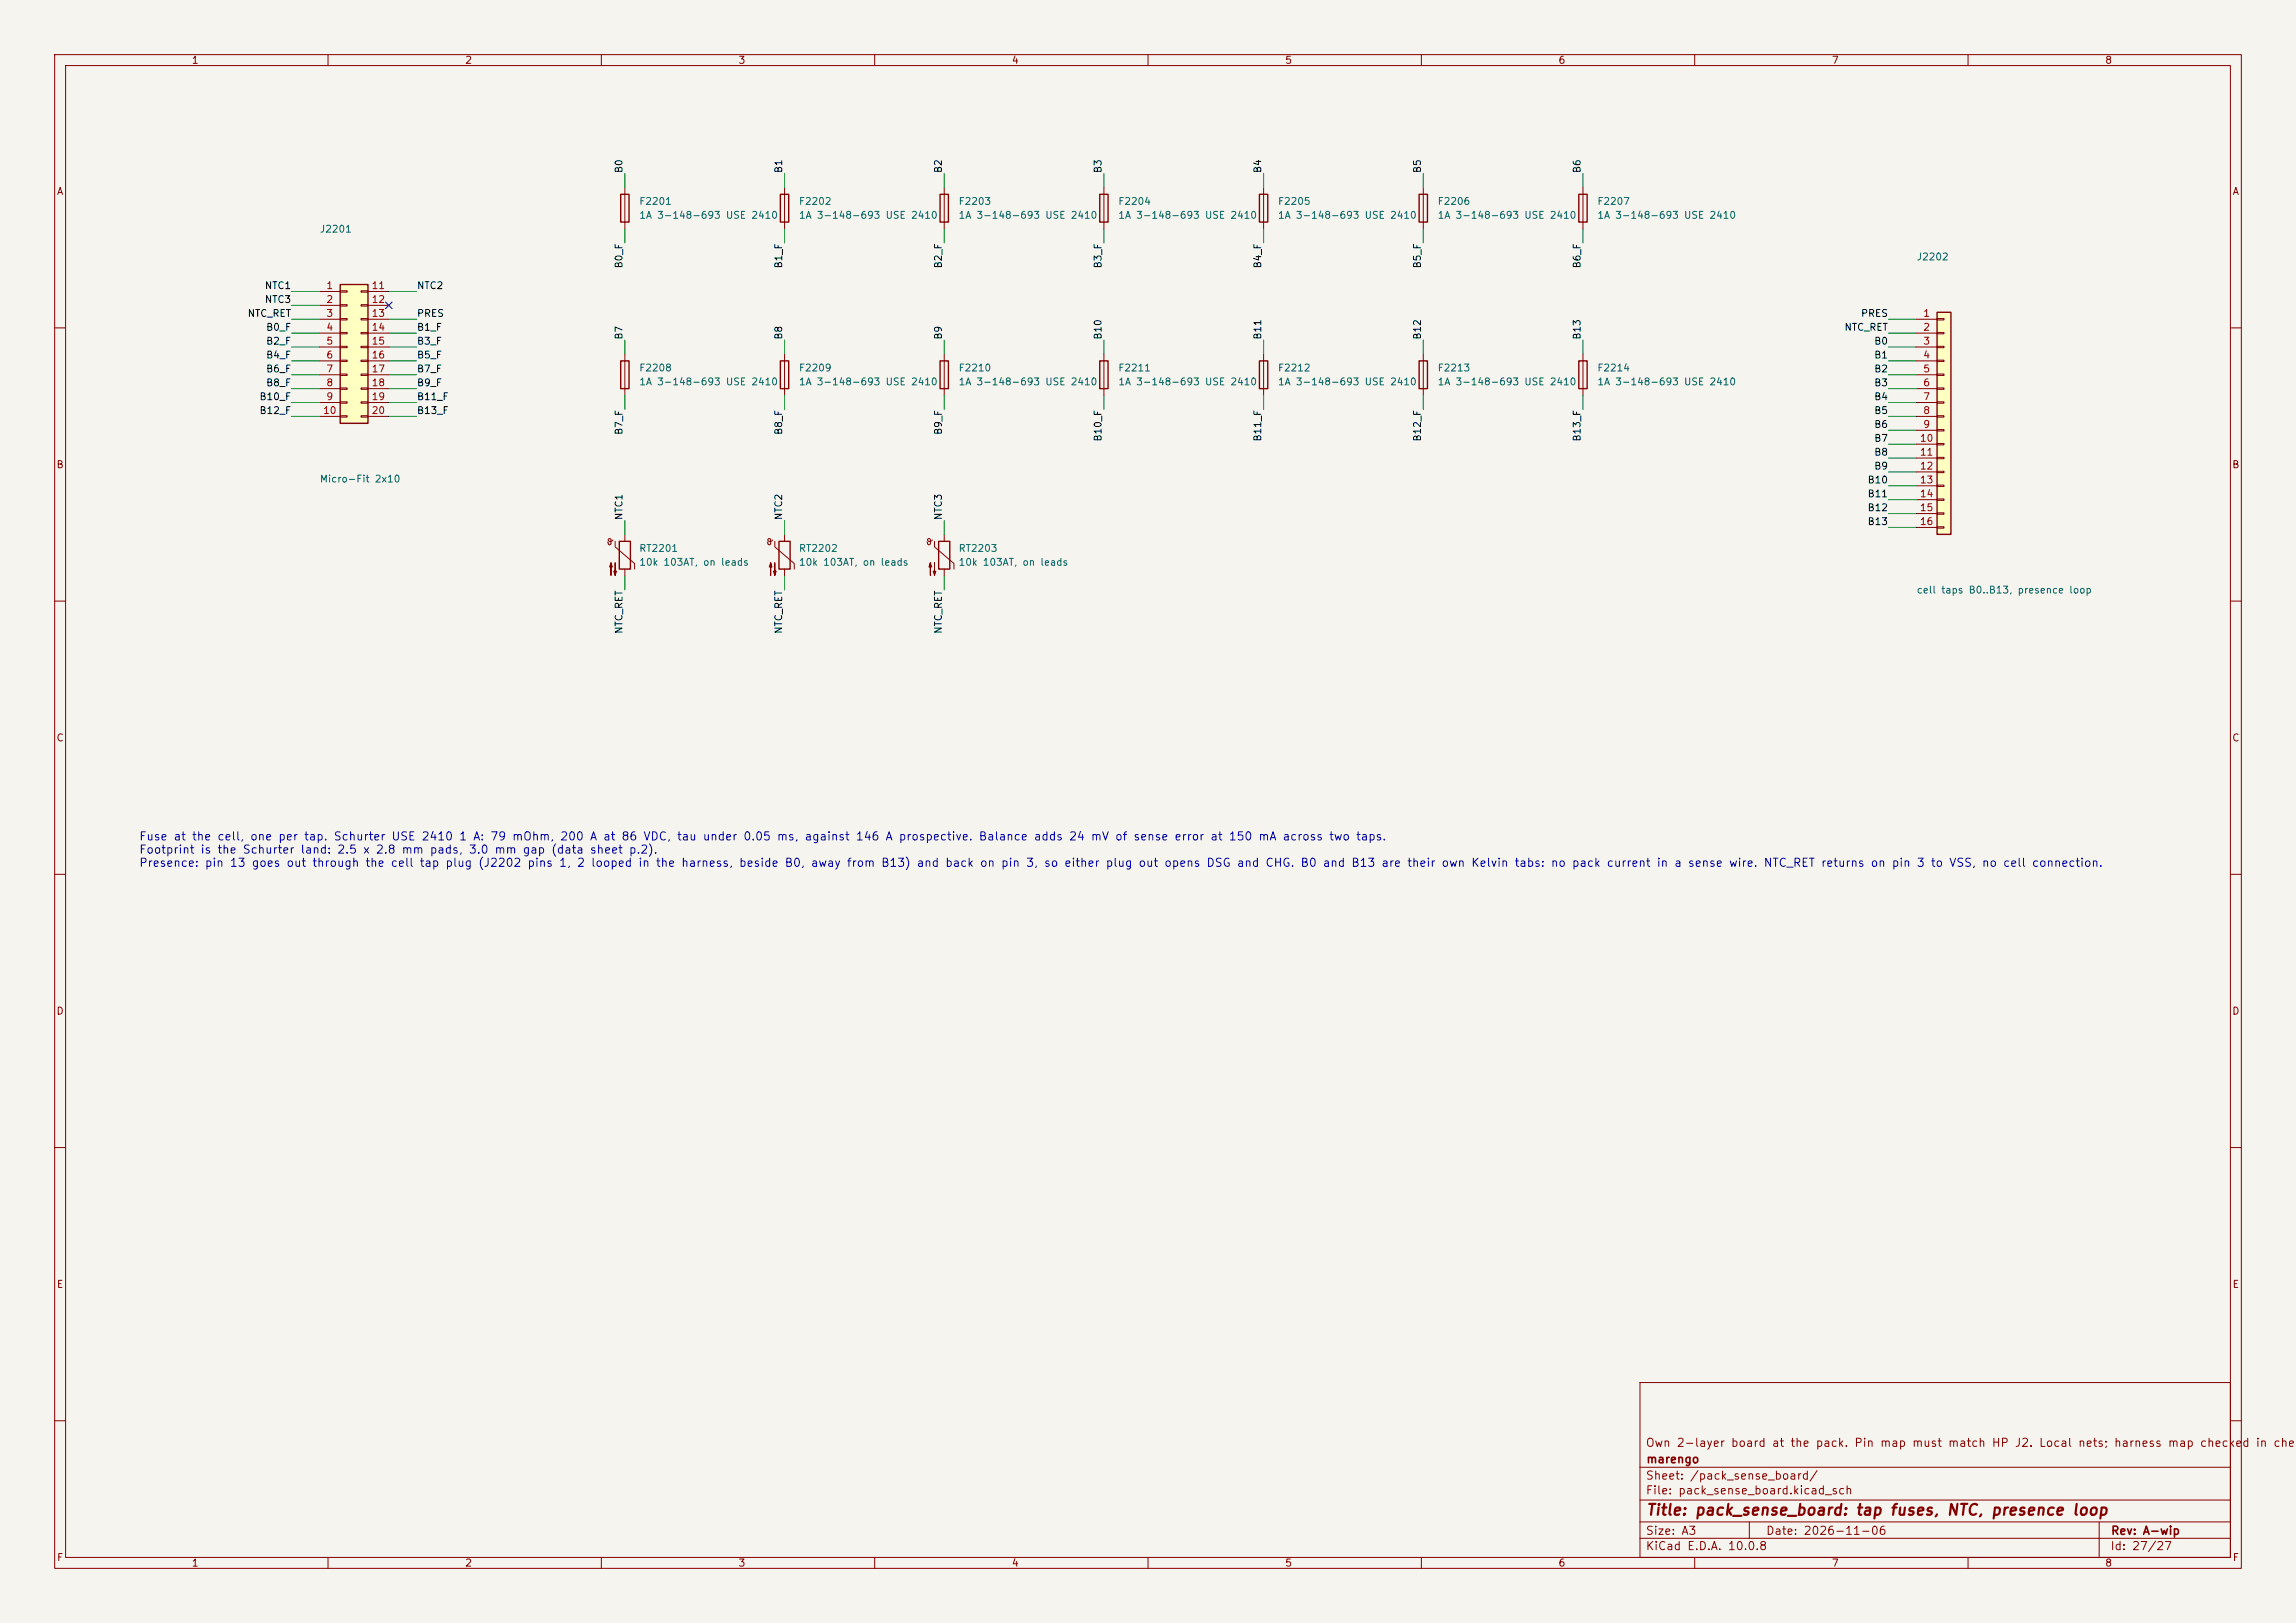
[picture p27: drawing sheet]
<svg xmlns="http://www.w3.org/2000/svg" width="420mm" height="297mm" viewBox="0 0 420 297" stroke-linecap="round" stroke-linejoin="round" font-family="sans-serif">
<defs><g id="words">
<text font-size="2" fill="#840000" x="301" y="277.8">Title: pack_sense_board: tap fuses, NTC, presence loop</text>
<g font-size="1.5" fill="#0000c2">
<text x="25.4" y="154.2">Fuse at the cell, one per tap. Schurter USE 2410 1 A: 79 mOhm, 200 A at 86 VDC, tau under 0.05 ms, against 146 A prospective. Balance adds 24 mV of sense error at 150 mA across two taps.</text>
<text x="25.4" y="156.6">Footprint is the Schurter land: 2.5 x 2.8 mm pads, 3.0 mm gap (data sheet p.2).</text>
<text x="25.4" y="159">Presence: pin 13 goes out through the cell tap plug (J2202 pins 1, 2 looped in the harness, beside B0, away from B13) and back on pin 3, so either plug out opens DSG and CHG. B0 and B13 are their own Kelvin tabs: no pack current in a sense wire. NTC_RET returns on pin 3 to VSS, no cell connection.</text>
</g>
<g font-size="1.5" fill="#840000">
<text x="300.9" y="265.1">Own 2-layer board at the pack. Pin map must match HP J2. Local nets; harness map checked in check</text>
<text x="301" y="268.1">marengo</text>
<text x="300.9" y="273.8">File: pack_sense_board.kicad_sch</text>
<text x="300.9" y="271.1">Sheet: /pack_sense_board/</text>
<text x="300.9" y="281.2">Size: A3</text>
<text x="322.9" y="281.2">Date: 2026-11-06</text>
<text x="386" y="281.2">Rev: A-wip</text>
<text x="300.9" y="284">KiCad E.D.A. 10.0.8</text>
<text x="385.9" y="284">Id: 27/27</text>
</g>
<g font-size="1.3" fill="#840000">
<text x="35" y="12">1</text>
<text x="85" y="12">2</text>
<text x="135" y="12">3</text>
<text x="185" y="12">4</text>
<text x="235" y="12">5</text>
<text x="285" y="12">6</text>
<text x="335" y="12">7</text>
<text x="385" y="12">8</text>
<text x="10.3" y="36">A</text>
<text x="408.3" y="36">A</text>
<text x="10.2" y="86">B</text>
<text x="408.2" y="86">B</text>
<text x="10.2" y="136">C</text>
<text x="408.2" y="136">C</text>
<text x="10.2" y="186">D</text>
<text x="408.2" y="186">D</text>
<text x="10.3" y="236">E</text>
<text x="408.3" y="236">E</text>
<text x="10.3" y="286">F</text>
<text x="35" y="287">1</text>
<text x="85" y="287">2</text>
<text x="135" y="287">3</text>
<text x="185" y="287">4</text>
<text x="235" y="287">5</text>
<text x="285" y="287">6</text>
<text x="335" y="287">7</text>
<text x="385" y="287">8</text>
<text x="408.3" y="286">F</text>
</g>
<g font-size="1.3" fill="#0f0f0f">
<text x="114.2" y="31.8" transform="rotate(-90 114.2 31.8)">B0</text>
<text x="143.4" y="31.8" transform="rotate(-90 143.4 31.8)">B1</text>
<text x="172.6" y="31.8" transform="rotate(-90 172.6 31.8)">B2</text>
<text x="201.8" y="31.8" transform="rotate(-90 201.8 31.8)">B3</text>
<text x="231" y="31.8" transform="rotate(-90 231 31.8)">B4</text>
<text x="260.2" y="31.8" transform="rotate(-90 260.2 31.8)">B5</text>
<text x="289.4" y="31.8" transform="rotate(-90 289.4 31.8)">B6</text>
<text x="48.3" y="53.2">NTC1</text>
<text x="76.2" y="53.2">NTC2</text>
<text x="114.2" y="49.2" transform="rotate(-90 114.2 49.2)">B0_F</text>
<text x="143.4" y="49.2" transform="rotate(-90 143.4 49.2)">B1_F</text>
<text x="172.6" y="49.2" transform="rotate(-90 172.6 49.2)">B2_F</text>
<text x="201.8" y="49.2" transform="rotate(-90 201.8 49.2)">B3_F</text>
<text x="231" y="49.2" transform="rotate(-90 231 49.2)">B4_F</text>
<text x="260.2" y="49.2" transform="rotate(-90 260.2 49.2)">B5_F</text>
<text x="289.4" y="49.2" transform="rotate(-90 289.4 49.2)">B6_F</text>
<text x="45.2" y="58.3">NTC_RET</text>
<text x="48.3" y="55.8">NTC3</text>
<text x="76.2" y="58.3">PRES</text>
<text x="340.3" y="58.3">PRES</text>
<text x="48.6" y="60.8">B0_F</text>
<text x="48.6" y="63.4">B2_F</text>
<text x="48.6" y="65.9">B4_F</text>
<text x="76.2" y="60.8">B1_F</text>
<text x="76.2" y="63.4">B3_F</text>
<text x="76.2" y="65.9">B5_F</text>
<text x="114.2" y="62.3" transform="rotate(-90 114.2 62.3)">B7</text>
<text x="143.4" y="62.3" transform="rotate(-90 143.4 62.3)">B8</text>
<text x="172.6" y="62.3" transform="rotate(-90 172.6 62.3)">B9</text>
<text x="201.8" y="62.3" transform="rotate(-90 201.8 62.3)">B10</text>
<text x="231" y="62.3" transform="rotate(-90 231 62.3)">B11</text>
<text x="260.2" y="62.3" transform="rotate(-90 260.2 62.3)">B12</text>
<text x="289.4" y="62.3" transform="rotate(-90 289.4 62.3)">B13</text>
<text x="337.3" y="60.8">NTC_RET</text>
<text x="342.7" y="63.4">B0</text>
<text x="342.7" y="65.9">B1</text>
<text x="48.6" y="68.5">B6_F</text>
<text x="48.6" y="71">B8_F</text>
<text x="76.2" y="68.5">B7_F</text>
<text x="76.2" y="71">B9_F</text>
<text x="342.7" y="71">B3</text>
<text x="342.7" y="68.5">B2</text>
<text x="47.4" y="73.5">B10_F</text>
<text x="47.4" y="76.1">B12_F</text>
<text x="76.2" y="73.5">B11_F</text>
<text x="76.2" y="76.1">B13_F</text>
<text x="342.7" y="76.1">B5</text>
<text x="342.7" y="73.5">B4</text>
<text x="114.2" y="79.7" transform="rotate(-90 114.2 79.7)">B7_F</text>
<text x="143.4" y="79.7" transform="rotate(-90 143.4 79.7)">B8_F</text>
<text x="172.6" y="79.7" transform="rotate(-90 172.6 79.7)">B9_F</text>
<text x="201.8" y="80.9" transform="rotate(-90 201.8 80.9)">B10_F</text>
<text x="231" y="80.9" transform="rotate(-90 231 80.9)">B11_F</text>
<text x="260.2" y="80.9" transform="rotate(-90 260.2 80.9)">B12_F</text>
<text x="289.4" y="80.9" transform="rotate(-90 289.4 80.9)">B13_F</text>
<text x="342.7" y="78.6">B6</text>
<text x="342.7" y="81.2">B7</text>
<text x="342.7" y="83.7">B8</text>
<text x="341.5" y="88.8">B10</text>
<text x="342.7" y="86.2">B9</text>
<text x="114.2" y="95.3" transform="rotate(-90 114.2 95.3)">NTC1</text>
<text x="143.4" y="95.3" transform="rotate(-90 143.4 95.3)">NTC2</text>
<text x="172.6" y="95.3" transform="rotate(-90 172.6 95.3)">NTC3</text>
<text x="341.5" y="91.3">B11</text>
<text x="341.5" y="93.9">B12</text>
<text x="341.5" y="96.4">B13</text>
<text x="114.2" y="116.1" transform="rotate(-90 114.2 116.1)">NTC_RET</text>
<text x="143.4" y="116.1" transform="rotate(-90 143.4 116.1)">NTC_RET</text>
<text x="172.6" y="116.1" transform="rotate(-90 172.6 116.1)">NTC_RET</text>
</g>
<g font-size="1.3" fill="#006464">
<text x="116.8" y="37.8">F2201</text>
<text x="116.8" y="40.3">1A 3-148-693 USE 2410</text>
<text x="146" y="37.8">F2202</text>
<text x="146" y="40.3">1A 3-148-693 USE 2410</text>
<text x="175.2" y="37.8">F2203</text>
<text x="175.2" y="40.3">1A 3-148-693 USE 2410</text>
<text x="204.5" y="37.8">F2204</text>
<text x="204.5" y="40.3">1A 3-148-693 USE 2410</text>
<text x="233.7" y="37.8">F2205</text>
<text x="233.7" y="40.3">1A 3-148-693 USE 2410</text>
<text x="262.9" y="37.8">F2206</text>
<text x="262.9" y="40.3">1A 3-148-693 USE 2410</text>
<text x="292.1" y="37.8">F2207</text>
<text x="292.1" y="40.3">1A 3-148-693 USE 2410</text>
<text x="58.4" y="42.9">J2201</text>
<text x="350.5" y="48">J2202</text>
<text x="116.8" y="68.3">F2208</text>
<text x="116.8" y="70.8">1A 3-148-693 USE 2410</text>
<text x="146" y="68.3">F2209</text>
<text x="146" y="70.8">1A 3-148-693 USE 2410</text>
<text x="175.2" y="68.3">F2210</text>
<text x="175.2" y="70.8">1A 3-148-693 USE 2410</text>
<text x="204.5" y="68.3">F2211</text>
<text x="204.5" y="70.8">1A 3-148-693 USE 2410</text>
<text x="233.7" y="68.3">F2212</text>
<text x="233.7" y="70.8">1A 3-148-693 USE 2410</text>
<text x="262.9" y="68.3">F2213</text>
<text x="262.9" y="70.8">1A 3-148-693 USE 2410</text>
<text x="292.1" y="68.3">F2214</text>
<text x="292.1" y="70.8">1A 3-148-693 USE 2410</text>
<text x="58.4" y="88.6">Micro-Fit 2x10</text>
<text x="116.8" y="101.3">RT2201</text>
<text x="146" y="101.3">RT2202</text>
<text x="175.2" y="101.3">RT2203</text>
<text x="116.8" y="103.8">10k 103AT, on leads</text>
<text x="146" y="103.8">10k 103AT, on leads</text>
<text x="175.2" y="103.8">10k 103AT, on leads</text>
<text x="350.5" y="108.9">cell taps B0..B13, presence loop</text>
</g>
<g font-size="1.3" fill="#a90000">
<text x="59.6" y="53.2">1</text>
<text x="67.9" y="53.2">11</text>
<text x="59.6" y="55.7">2</text>
<text x="59.6" y="58.3">3</text>
<text x="67.9" y="55.7">12</text>
<text x="67.9" y="58.3">13</text>
<text x="351.7" y="58.3">1</text>
<text x="59.6" y="60.8">4</text>
<text x="59.6" y="63.4">5</text>
<text x="59.6" y="65.9">6</text>
<text x="67.9" y="60.8">14</text>
<text x="67.9" y="63.4">15</text>
<text x="67.9" y="65.9">16</text>
<text x="351.7" y="60.8">2</text>
<text x="351.7" y="63.4">3</text>
<text x="351.7" y="65.9">4</text>
<text x="59.6" y="68.4">7</text>
<text x="59.6" y="71">8</text>
<text x="67.9" y="68.4">17</text>
<text x="67.9" y="71">18</text>
<text x="351.7" y="68.4">5</text>
<text x="351.7" y="71">6</text>
<text x="59" y="76.1">10</text>
<text x="59.6" y="73.5">9</text>
<text x="67.9" y="73.5">19</text>
<text x="67.9" y="76.1">20</text>
<text x="351.7" y="73.5">7</text>
<text x="351.7" y="76.1">8</text>
<text x="351.1" y="81.1">10</text>
<text x="351.1" y="83.7">11</text>
<text x="351.7" y="78.6">9</text>
<text x="351.1" y="86.2">12</text>
<text x="351.1" y="88.8">13</text>
<text x="351.1" y="91.3">14</text>
<text x="351.1" y="93.8">15</text>
<text x="351.1" y="96.4">16</text>
</g>
</g></defs>
<path d="M0 0h420v297h-420z" fill="#f5f4ef" stroke="#f5f4ef" stroke-width=".18"/>
<g fill="none" stroke="#840000" stroke-width=".18">
<path d="M10 10h400v277h-400zM12 12h396v273h-396zM60 10v2M110 10v2M160 10v2M210 10v2M260 10v2M310 10v2M360 10v2M114.3 34.3v7.6M143.5 34.3v7.6M172.7 34.3v7.6"/>
<path d="M231.1 34.3v7.6M260.3 34.3v7.6M289.6 34.3v7.6M10 60h2M114.3 64.8v7.6M143.5 64.8v7.6M172.7 64.8v7.6M201.9 64.8v7.6M231.1 64.8v7.6M260.3 64.8v7.6M289.6 64.8v7.6M408 60h2"/>
<path d="M111.1 99.2l.1 .2M112.1 98.8l-.3 .2-.4 .1-.1-.3 .1-.2h.2l.1 .1 .1 .8-.3 .2-.2-.3M112.5 99.1v1l3.6 3v1M114.3 97.8v1.3M140.3 99.2l.2 .2M141.4 98.8l-.3 .2-.4 .1-.2-.3 .1-.2h.2l.2 .1v.8l-.3 .2-.2-.3M141.7 99.1v1l3.6 3v1M143.5 97.8v1.3M169.5 99.2l.2 .2M170.2 98.8l-.1 .8-.3 .1-.1-.3M170.2 98.8l-.3-.2-.2 .2 .1 .2 .3 .1 .5-.3M170.9 99.1v1l3.6 3v1"/>
<path d="M172.7 97.8v1.3M10 110h2M114.3 104.1v1.3M143.5 104.1v1.3M172.7 104.1v1.3M408 110h2M10 160h2M408 160h2M10 210h2M408 210h2M300 253h108v32h-108zM10 260h2"/>
<path d="M300 278.5h108M300 274.5h108M300 268.5h108M320 278.5v3M384 278.5v6.5M408 260h2M60 285v2M110 285v2M160 285v2M210 285v2M260 285v2M300 281.5h108"/>
<path d="M310 285v2M360 285v2"/>
</g>
<g fill="none" stroke="#840000" stroke-width=".25">
<path d="M113.5 35.6h1.6v5h-1.6zM142.7 35.6h1.6v5h-1.6zM172 35.6h1.5v5h-1.5zM230.4 35.6h1.5v5h-1.5zM259.6 35.6h1.5v5h-1.5zM288.8 35.6h1.5v5h-1.5zM113.5 66h1.6v5.1h-1.6zM142.7 66h1.6v5.1h-1.6zM172 66h1.5v5.1h-1.5zM201.2 66h1.5v5.1h-1.5zM230.4 66h1.5v5.1h-1.5zM259.6 66h1.5v5.1h-1.5z"/>
<path d="M288.8 66h1.5v5.1h-1.5zM113.3 99.1h2v5h-2zM142.5 99.1h2v5h-2zM171.7 99.1h2v5h-2z"/>
</g>
<g fill="#840000" stroke="#840000" stroke-width=".18">
<path d="M141 103l.2 .8h-.5l.3-.8v2.3z"/>
<path d="M141.7 103v2.3l-.2-.8h.5l-.3 .8z"/>
<path d="M111.8 103l.2 .8h-.5l.3-.8v2.3z"/>
<path d="M112.5 103v2.3l-.2-.8h.5l-.3 .8z"/>
<path d="M170.2 103l.2 .8h-.5l.3-.8v2.3z"/>
<path d="M170.9 103v2.3l-.2-.8h.5l-.3 .8z"/>
</g>
<path d="M62.2 52.1h5.1v25.4h-5.1z" fill="#ffffc2"/>
<path d="M62.2 52.1h5.1v25.4h-5.1z" fill="none" stroke="#840000" stroke-width=".25"/>
<g fill="none" stroke="#840000" stroke-width=".18">
<path d="M58.4 53.3h3.8M58.4 55.9h3.8M58.4 58.4h3.8M62.2 53.2h1.3v.3h-1.3zM62.2 55.8h1.3v.2h-1.3zM62.2 58.3h1.3v.2h-1.3zM66 53.2h1.3v.3h-1.3zM66 55.8h1.3v.2h-1.3zM66 58.3h1.3v.2h-1.3zM67.3 53.3h3.8M67.3 55.9h3.8M67.3 58.4h3.8"/>
<path d="M58.4 61h3.8M58.4 63.5h3.8M58.4 66h3.8M58.4 68.6h3.8M58.4 71.1h3.8M58.4 73.7h3.8M58.4 76.2h3.8M62.2 60.8h1.3v.3h-1.3zM62.2 63.4h1.3v.2h-1.3zM62.2 65.9h1.3v.3h-1.3zM62.2 68.5h1.3v.2h-1.3zM62.2 71h1.3v.2h-1.3z"/>
<path d="M62.2 73.5h1.3v.3h-1.3zM62.2 76.1h1.3v.2h-1.3zM66 60.8h1.3v.3h-1.3zM66 63.4h1.3v.2h-1.3zM66 65.9h1.3v.3h-1.3zM66 68.5h1.3v.2h-1.3zM66 71h1.3v.2h-1.3zM66 73.5h1.3v.3h-1.3zM66 76.1h1.3v.2h-1.3zM67.3 61h3.8M67.3 63.5h3.8M67.3 66h3.8"/>
<path d="M67.3 68.6h3.8M67.3 71.1h3.8M67.3 73.7h3.8M67.3 76.2h3.8"/>
</g>
<path d="M354.3 57.2h2.6v40.6h-2.6z" fill="#ffffc2"/>
<path d="M201.2 35.6h1.5v5h-1.5zM354.3 57.2h2.6v40.6h-2.6z" fill="none" stroke="#840000" stroke-width=".25"/>
<g fill="none" stroke="#840000" stroke-width=".18">
<path d="M201.9 34.3v7.6M350.5 58.4h3.8M354.3 58.3h1.3v.2h-1.3zM350.5 61h3.8M350.5 63.5h3.8M350.5 66h3.8M350.5 68.6h3.8M350.5 71.1h3.8M350.5 73.7h3.8M350.5 76.2h3.8M350.5 78.7h3.8M354.3 60.8h1.3v.3h-1.3z"/>
<path d="M354.3 63.4h1.3v.2h-1.3zM354.3 65.9h1.3v.3h-1.3zM354.3 68.5h1.3v.2h-1.3zM354.3 71h1.3v.2h-1.3zM354.3 73.5h1.3v.3h-1.3zM354.3 76.1h1.3v.2h-1.3zM354.3 78.6h1.3v.3h-1.3zM350.5 81.3h3.8M350.5 83.8h3.8M350.5 86.4h3.8M350.5 88.9h3.8M350.5 91.4h3.8"/>
<path d="M350.5 94h3.8M350.5 96.5h3.8M354.3 81.2h1.3v.2h-1.3zM354.3 83.7h1.3v.2h-1.3zM354.3 86.2h1.3v.3h-1.3zM354.3 88.8h1.3v.2h-1.3zM354.3 91.3h1.3v.3h-1.3zM354.3 93.9h1.3v.2h-1.3zM354.3 96.4h1.3v.2h-1.3z"/>
</g>
<g fill="none" stroke="#009600" stroke-width=".18">
<path d="M114.3 31.8v2.5M143.5 31.8v2.5M172.7 31.8v2.5M201.9 31.8v2.5M231.1 31.8v2.5M260.3 31.8v2.5M289.6 31.8v2.5M53.3 53.3h5.1M53.3 55.9h5.1M53.3 58.4h5.1M71.1 53.3h5.1M71.1 58.4h5.1"/>
<path d="M114.3 41.9v2.6M143.5 41.9v2.6M172.7 41.9v2.6M201.9 41.9v2.6M231.1 41.9v2.6M260.3 41.9v2.6M289.6 41.9v2.6M345.4 58.4h5.1M53.3 71.1h5.1M53.3 73.7h5.1M53.3 68.6h5.1M53.3 66h5.1"/>
<path d="M53.3 63.5h5.1M53.3 76.2h5.1M53.3 61h5.1M71.1 71.1h5.1M71.1 73.7h5.1M71.1 68.6h5.1M71.1 66h5.1M71.1 63.5h5.1M71.1 76.2h5.1M71.1 61h5.1M114.3 62.2v2.6M114.3 72.4v2.5"/>
<path d="M143.5 62.2v2.6M143.5 72.4v2.5M172.7 62.2v2.6M172.7 72.4v2.5M201.9 62.2v2.6M201.9 72.4v2.5M231.1 62.2v2.6M231.1 72.4v2.5M260.3 62.2v2.6M260.3 72.4v2.5M289.6 62.2v2.6M289.6 72.4v2.5"/>
<path d="M345.4 71.1h5.1M345.4 73.7h5.1M345.4 68.6h5.1M345.4 66h5.1M345.4 63.5h5.1M345.4 76.2h5.1M345.4 78.7h5.1M345.4 61h5.1M114.3 95.3v2.5M143.5 95.3v2.5M172.7 95.3v2.5M345.4 94h5.1"/>
<path d="M345.4 91.4h5.1M345.4 88.9h5.1M345.4 86.4h5.1M345.4 83.8h5.1M345.4 81.3h5.1M345.4 96.5h5.1M114.3 105.4v2.6M143.5 105.4v2.6M172.7 105.4v2.6"/>
</g>
<path d="M70.5 55.3l1.2 1.2M71.7 55.3l-1.2 1.2" fill="none" stroke="#000084" stroke-width=".18"/>
<use href="#words"/>
</svg>
